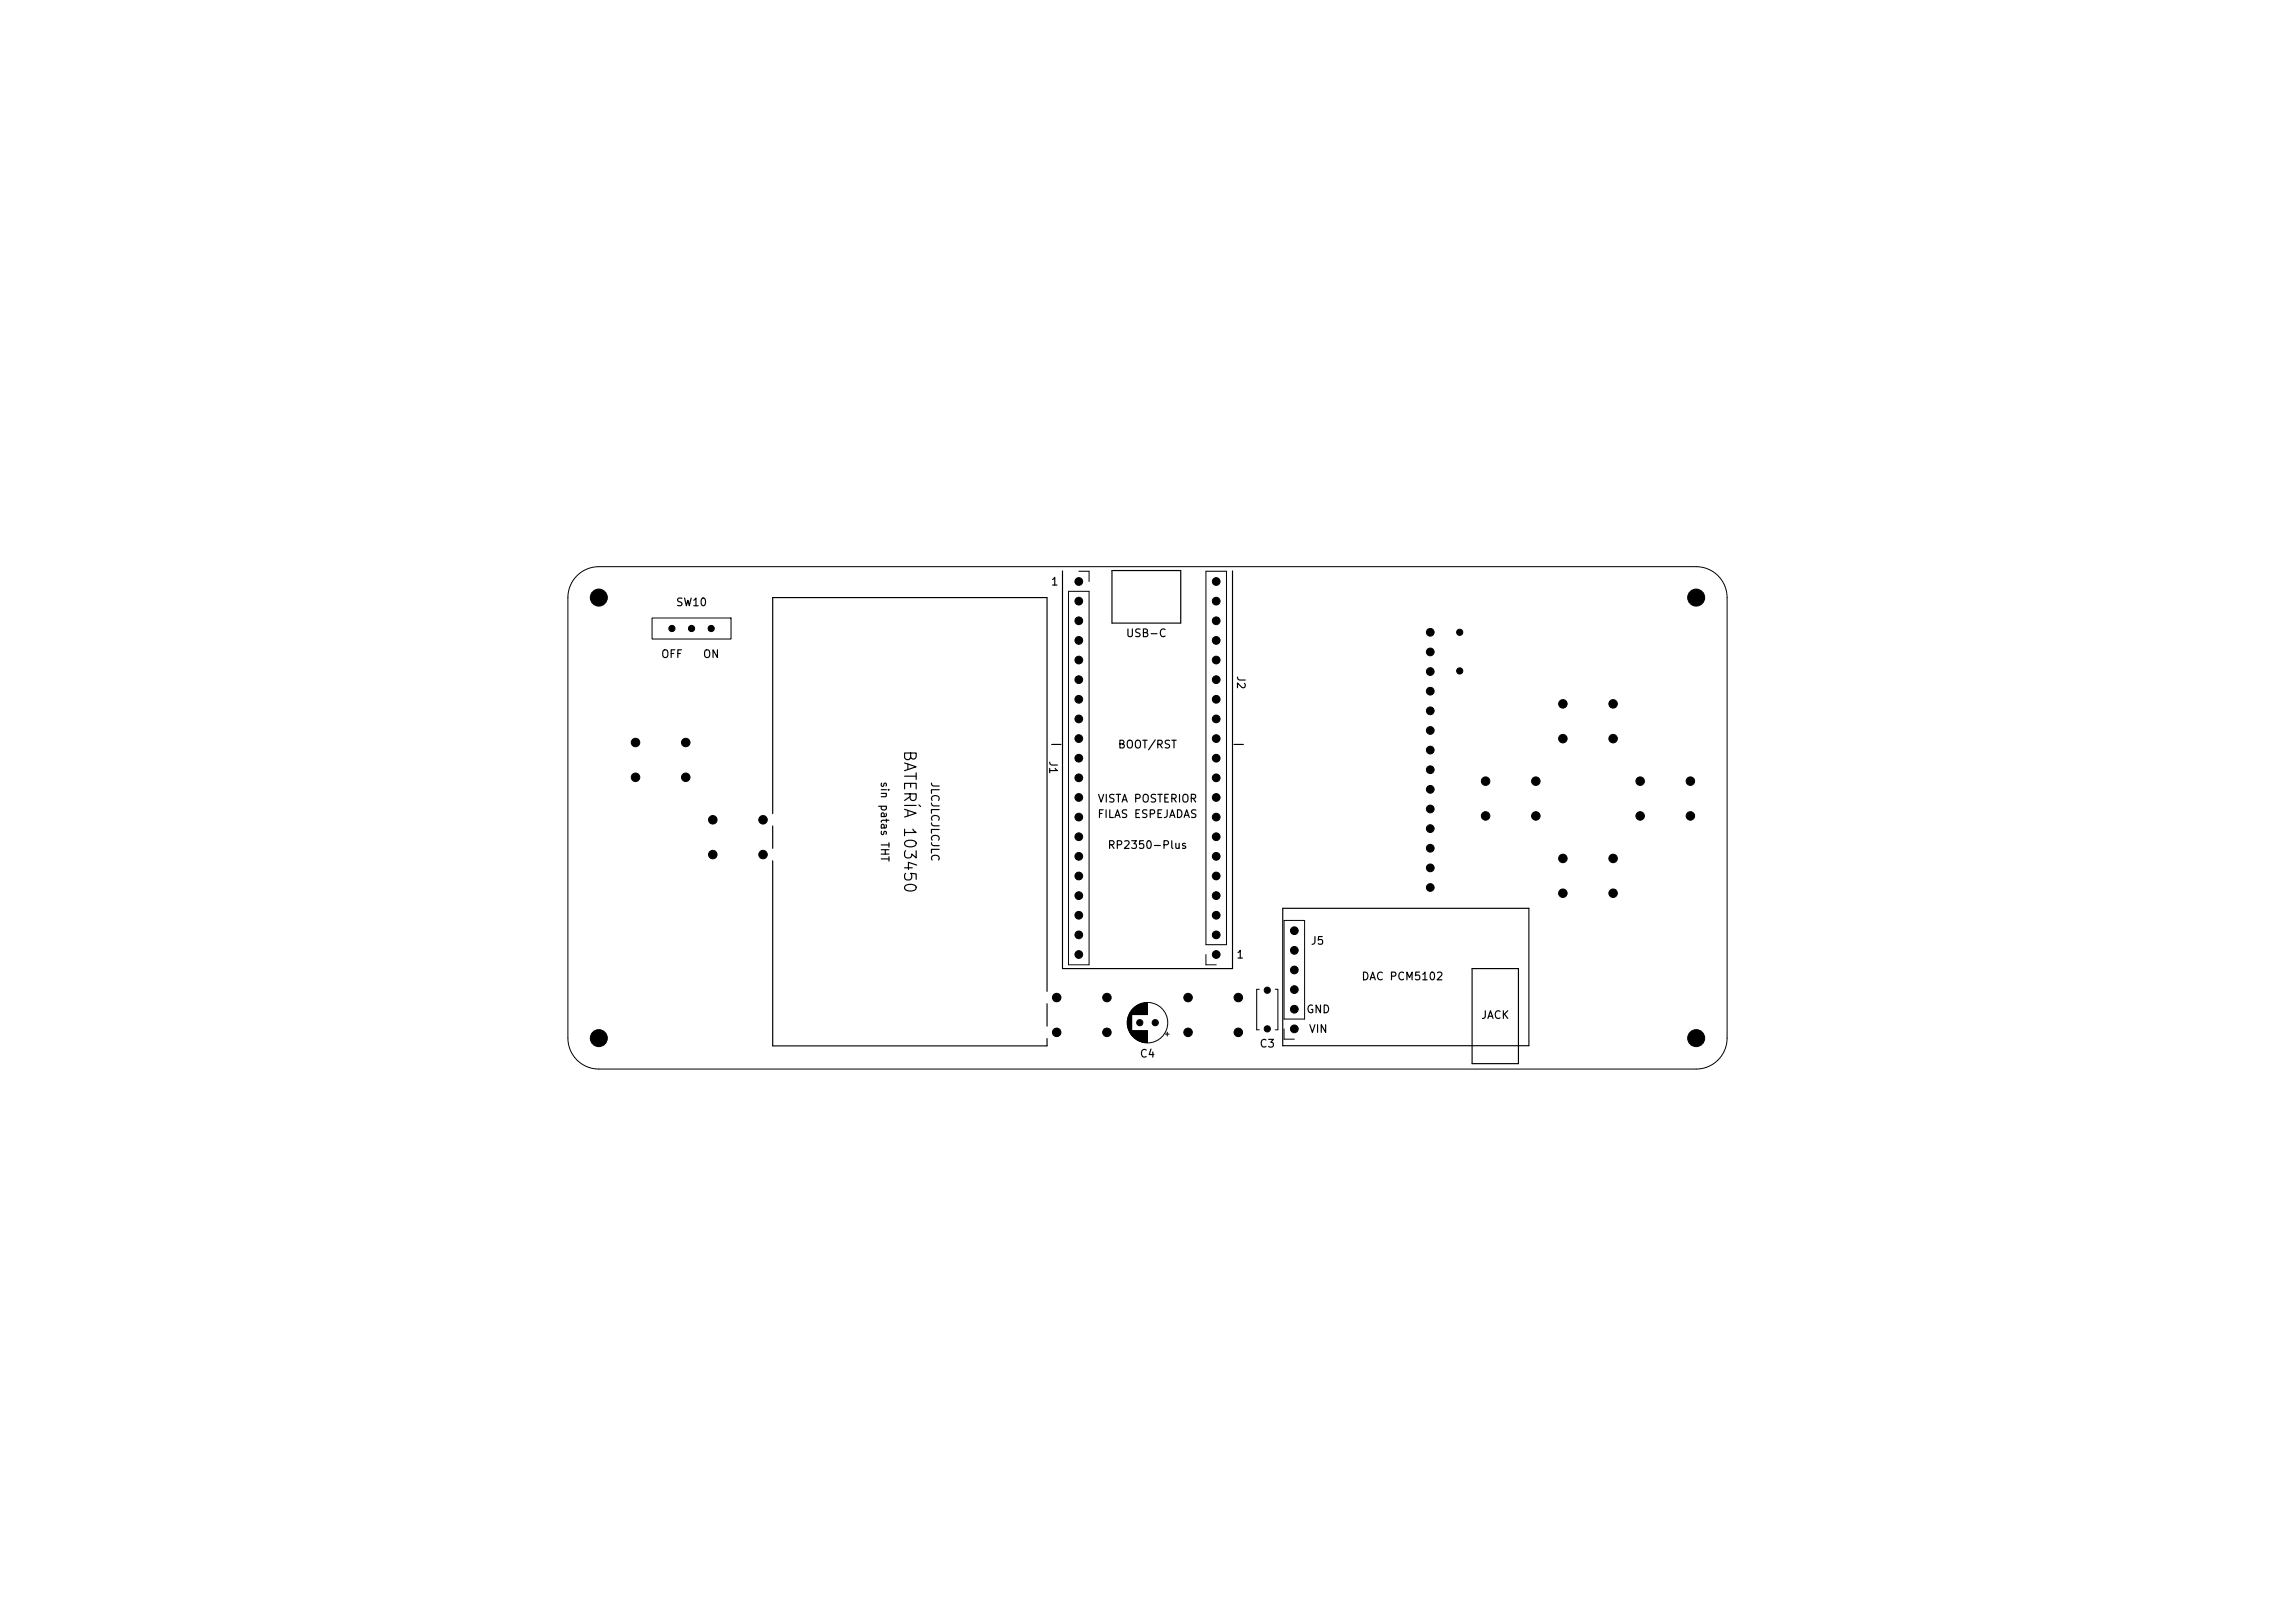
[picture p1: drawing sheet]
<svg xmlns="http://www.w3.org/2000/svg" width="297mm" height="210mm" viewBox="0 0 297 210" stroke-linecap="round" stroke-linejoin="round" font-family="sans-serif">
<defs><g id="words">
<text font-size="1.5" x="116.6" y="96.9" transform="rotate(90 116.6 96.9)">BATERÍA 103450</text>
<g font-size="1">
<text x="135.9" y="76">1</text>
<text x="87.4" y="78.7">SW10</text>
<text x="145.6" y="82.7">USB-C</text>
<text x="85.5" y="85.4">OFF</text>
<text x="90.9" y="85.4">ON</text>
<text x="159.8" y="87.4" transform="rotate(90 159.8 87.4)">J2</text>
<text x="113.7" y="101" transform="rotate(90 113.7 101)">sin patas THT</text>
<text x="120.2" y="101.1" transform="rotate(90 120.2 101.1)">JLCJLCJLCJLC</text>
<text x="135.5" y="98.4" transform="rotate(90 135.5 98.4)">J1</text>
<text x="144.6" y="97.1">BOOT/RST</text>
<text x="141.9" y="106.1">FILAS ESPEJADAS</text>
<text x="142" y="104.1">VISTA POSTERIOR</text>
<text x="143.3" y="110.1">RP2350-Plus</text>
<text x="159.9" y="124.3">1</text>
<text x="169.5" y="122.5">J5</text>
<text x="169" y="131.3">GND</text>
<text x="176.1" y="127.1">DAC PCM5102</text>
<text x="147.4" y="137.1">C4</text>
<text x="162.9" y="135.8">C3</text>
<text x="169.3" y="133.9">VIN</text>
<text x="191.6" y="132.1">JACK</text>
</g>
</g></defs>
<path d="M137.5 73.9v51.4h22v-51.4M143.9 73.8h8.9v6.8h-8.9zM136.1 96.3h1.2M159.7 96.3h1.2M100 105.3v-28h35.5v51M100 111.4v23.9h35.5v-.9M100 106.9v2.9M166 117.5h31.9v17.8h-31.9zM135.5 129.9v2.9M190.5 125.3h6v12.3h-6z" fill="none" stroke="#000" stroke-width=".15"/>
<g fill="none" stroke="#000" stroke-width=".13">
<path d="M74.7 74.5a4 4 0 0 1 2.8-1.2h142a4 4 0 0 1 4 4v57a4 4 0 0 1-4 4h-142a4 4 0 0 1-4-4v-57a4 4 0 0 1 1.2-2.8zM84.4 80h10.2v2.7h-10.2zM138.3 76.5h2.6v48.3h-2.6zM139.6 73.9h1.3v1.3M156.1 73.9h2.6v48.3h-2.6zM166.2 119.1h2.6v12.8h-2.6zM145.9 132v.6M145.9 131.8v1M146 131.7v1.3M146 131.5v1.6M146.1 131.4v1.8M146.1 131.3v2"/>
<path d="M146.1 131.2v2.2M146.2 131.2v2.3M146.2 131.1v2.5M146.3 131v2.6M146.3 130.9v2.8M146.3 130.9v2.9M146.4 130.8v3M146.4 130.8v3.1M146.5 130.7v3.2M146.5 130.7v.6M146.5 133.4v.6M146.5 130.6v.7"/>
<path d="M146.6 130.6v.7M146.6 133.4v.7M146.6 130.5v.8M146.7 130.5v.8M146.7 133.4v.8M146.7 130.4v.9M146.8 130.4v.9M146.8 133.4v.9M146.9 130.3v1M146.9 133.4v.9M146.9 133.4v1M147 130.2v1.1"/>
<path d="M147 133.4v1M147 133.4v1.1M147.1 130.2v1.1M147.1 133.4v1.1M147.1 130.1v1.2M147.2 130.1v1.2M147.2 133.4v1.2M147.3 130.1v1.2M147.3 133.4v1.2M147.3 130v1.3M147.4 130v1.3M147.4 133.4v1.3"/>
<path d="M147.5 130v1.3M147.5 133.4v1.3M147.5 129.9v1.4M147.6 129.9v1.4M147.6 133.4v1.3M147.6 133.4v1.4M147.7 129.9v1.4M147.7 133.4v1.4M147.8 129.9v1.4M147.8 133.4v1.4M147.8 129.8v1.5M147.9 129.8v1.5"/>
<path d="M147.9 133.4v1.4M148 129.8v1.5M148 133.4v1.5M148.1 129.8v1.5M148.1 133.4v1.5M148.2 129.8v1.5M148.2 133.4v1.5M148.3 129.8v1.5M148.3 133.4v1.5M148.4 129.8v1.5M148.4 133.4v1.5M148.5 129.8v1.5"/>
<path d="M148.5 133.4v1.5M150.8 133.8h.5M151.1 133.6v.5M156.1 123.5v1.3h1.3M163 128h-.4v5.3h.4M165 128h.4v5.3h-.4M166.2 133.1v1.4h1.3"/>
<circle cx="148.5" cy="132.3" r="2.62"/>
</g>
<g fill="#000" stroke="#000" stroke-width=".13">
<circle cx="77.5" cy="77.3" r="1.1"/>
<circle cx="139.6" cy="77.8" r=".5"/>
<circle cx="139.6" cy="75.2" r=".5"/>
<circle cx="157.4" cy="77.8" r=".5"/>
<circle cx="157.4" cy="75.2" r=".5"/>
<circle cx="219.5" cy="77.3" r="1.1"/>
<circle cx="82.2" cy="96.1" r=".55"/>
<circle cx="87" cy="81.3" r=".4"/>
<circle cx="88.7" cy="96.1" r=".55"/>
<circle cx="89.5" cy="81.3" r=".4"/>
<circle cx="92" cy="81.3" r=".4"/>
<circle cx="139.6" cy="90.5" r=".5"/>
<circle cx="139.6" cy="85.4" r=".5"/>
<circle cx="139.6" cy="82.9" r=".5"/>
<circle cx="139.6" cy="93" r=".5"/>
<circle cx="139.6" cy="80.3" r=".5"/>
<circle cx="139.6" cy="87.9" r=".5"/>
<circle cx="139.6" cy="98.1" r=".5"/>
<circle cx="139.6" cy="95.6" r=".5"/>
<circle cx="157.4" cy="90.5" r=".5"/>
<circle cx="157.4" cy="82.9" r=".5"/>
<circle cx="157.4" cy="80.3" r=".5"/>
<circle cx="157.4" cy="85.4" r=".5"/>
<circle cx="157.4" cy="98.1" r=".5"/>
<circle cx="157.4" cy="95.6" r=".5"/>
<circle cx="157.4" cy="93" r=".5"/>
<circle cx="157.4" cy="87.9" r=".5"/>
<circle cx="185.1" cy="86.9" r=".5"/>
<circle cx="185.1" cy="99.6" r=".5"/>
<circle cx="185.1" cy="84.4" r=".5"/>
<circle cx="185.1" cy="89.4" r=".5"/>
<circle cx="185.1" cy="92" r=".5"/>
<circle cx="185.1" cy="81.8" r=".5"/>
<circle cx="185.1" cy="94.5" r=".5"/>
<circle cx="185.1" cy="97.1" r=".5"/>
<circle cx="188.9" cy="86.8" r=".4"/>
<circle cx="188.9" cy="81.8" r=".4"/>
<circle cx="202.3" cy="95.6" r=".55"/>
<circle cx="202.3" cy="91.1" r=".55"/>
<circle cx="208.8" cy="95.6" r=".55"/>
<circle cx="208.8" cy="91.1" r=".55"/>
<circle cx="82.2" cy="100.6" r=".55"/>
<circle cx="88.7" cy="100.6" r=".55"/>
<circle cx="92.2" cy="110.6" r=".55"/>
<circle cx="92.2" cy="106.1" r=".55"/>
<circle cx="98.7" cy="110.6" r=".55"/>
<circle cx="98.7" cy="106.1" r=".55"/>
<circle cx="139.6" cy="115.9" r=".5"/>
<circle cx="139.6" cy="103.2" r=".5"/>
<circle cx="139.6" cy="110.8" r=".5"/>
<circle cx="139.6" cy="113.3" r=".5"/>
<circle cx="139.6" cy="118.4" r=".5"/>
<circle cx="139.6" cy="108.3" r=".5"/>
<circle cx="139.6" cy="100.6" r=".5"/>
<circle cx="139.6" cy="105.7" r=".5"/>
<circle cx="157.4" cy="115.9" r=".5"/>
<circle cx="157.4" cy="103.2" r=".5"/>
<circle cx="157.4" cy="100.6" r=".5"/>
<circle cx="157.4" cy="113.3" r=".5"/>
<circle cx="157.4" cy="118.4" r=".5"/>
<circle cx="157.4" cy="105.7" r=".5"/>
<circle cx="157.4" cy="110.8" r=".5"/>
<circle cx="157.4" cy="108.3" r=".5"/>
<circle cx="185.1" cy="112.3" r=".5"/>
<circle cx="185.1" cy="114.8" r=".5"/>
<circle cx="185.1" cy="109.8" r=".5"/>
<circle cx="185.1" cy="104.7" r=".5"/>
<circle cx="185.1" cy="107.2" r=".5"/>
<circle cx="185.1" cy="102.1" r=".5"/>
<circle cx="192.3" cy="105.6" r=".55"/>
<circle cx="192.3" cy="101.1" r=".55"/>
<circle cx="198.8" cy="105.6" r=".55"/>
<circle cx="198.8" cy="101.1" r=".55"/>
<circle cx="202.3" cy="111.1" r=".55"/>
<circle cx="202.3" cy="115.6" r=".55"/>
<circle cx="208.8" cy="111.1" r=".55"/>
<circle cx="208.8" cy="115.6" r=".55"/>
<circle cx="212.3" cy="105.6" r=".55"/>
<circle cx="212.3" cy="101.1" r=".55"/>
<circle cx="218.8" cy="105.6" r=".55"/>
<circle cx="218.8" cy="101.1" r=".55"/>
<circle cx="77.5" cy="134.3" r="1.1"/>
<circle cx="136.7" cy="129.1" r=".55"/>
<circle cx="136.7" cy="133.6" r=".55"/>
<circle cx="139.6" cy="123.5" r=".5"/>
<circle cx="139.6" cy="121" r=".5"/>
<circle cx="143.3" cy="129.1" r=".55"/>
<circle cx="143.3" cy="133.6" r=".55"/>
<circle cx="147.5" cy="132.3" r=".4"/>
<circle cx="149.5" cy="132.3" r=".4"/>
<circle cx="153.8" cy="129.1" r=".55"/>
<circle cx="153.8" cy="133.6" r=".55"/>
<circle cx="157.4" cy="123.5" r=".5"/>
<circle cx="157.4" cy="121" r=".5"/>
<circle cx="160.3" cy="129.1" r=".55"/>
<circle cx="160.3" cy="133.6" r=".55"/>
<circle cx="164" cy="133.1" r=".4"/>
<circle cx="164" cy="128.1" r=".4"/>
<circle cx="167.5" cy="123" r=".5"/>
<circle cx="167.5" cy="120.4" r=".5"/>
<circle cx="167.5" cy="125.5" r=".5"/>
<circle cx="167.5" cy="128.1" r=".5"/>
<circle cx="167.5" cy="130.6" r=".5"/>
<circle cx="167.5" cy="133.1" r=".5"/>
<circle cx="219.5" cy="134.3" r="1.1"/>
</g>
<use href="#words"/>
</svg>
